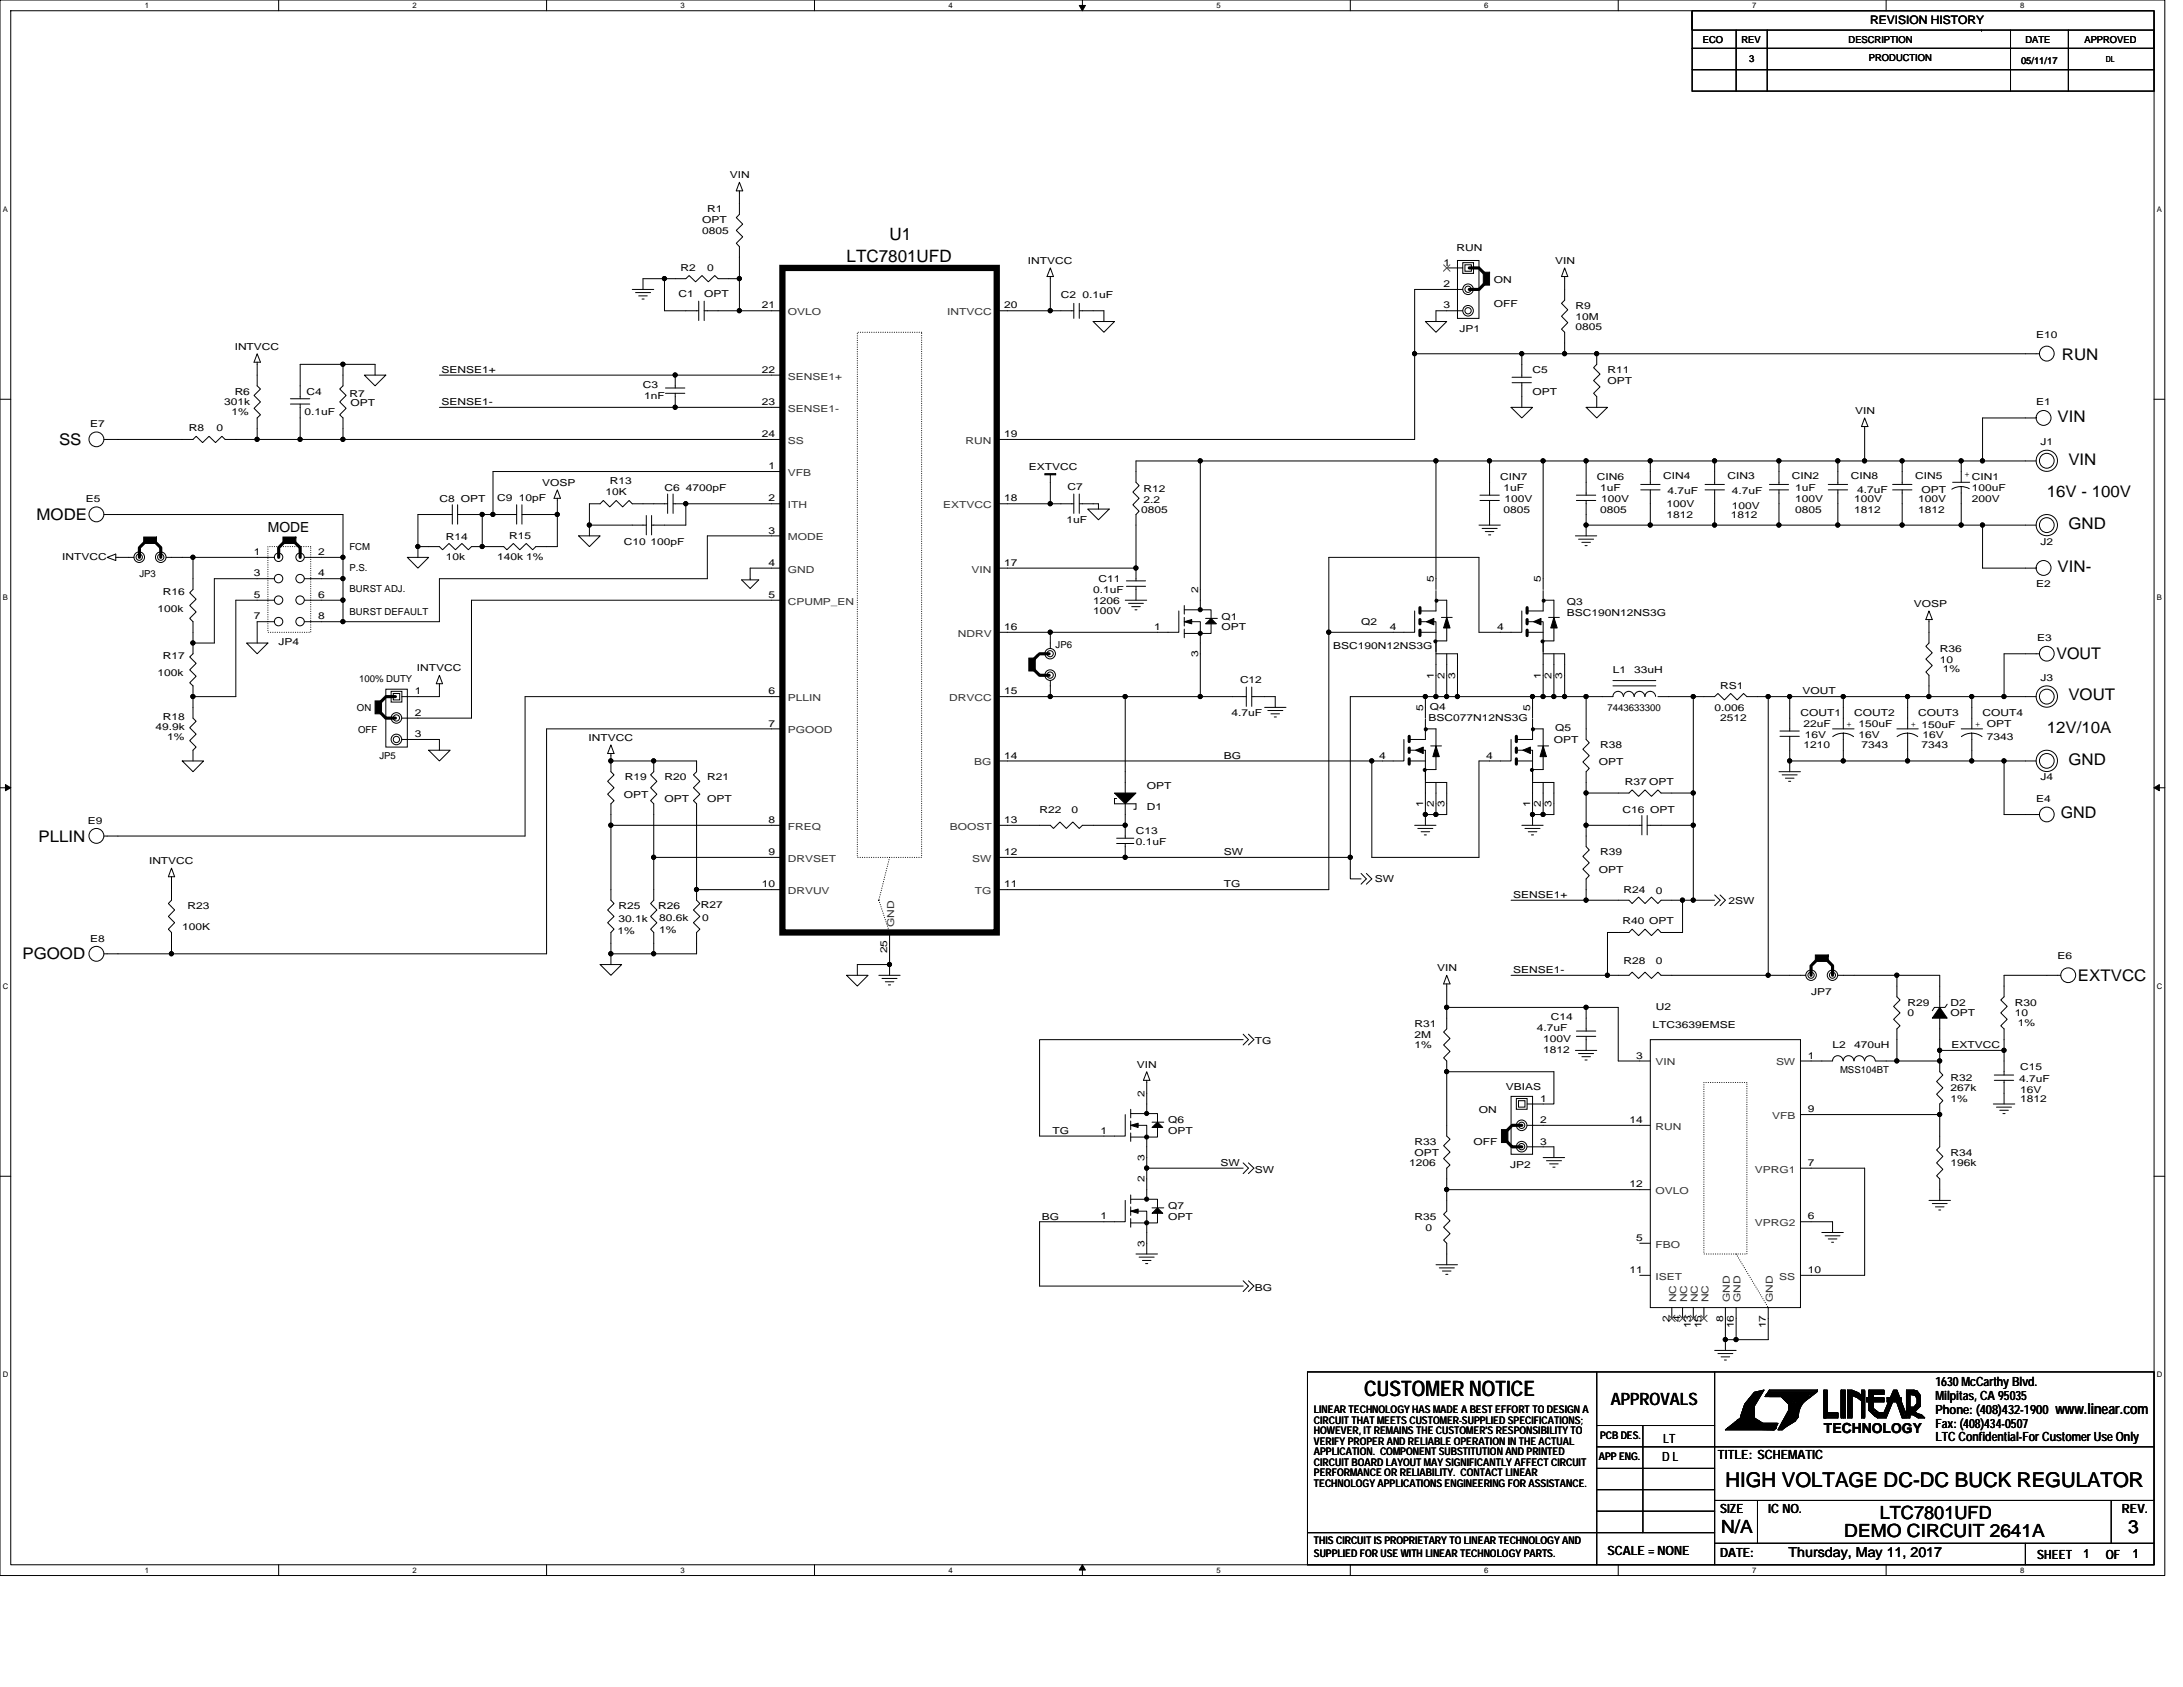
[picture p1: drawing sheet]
<svg xmlns="http://www.w3.org/2000/svg" width="279mm" height="216mm" viewBox="0 0 279 216" stroke-linecap="round" stroke-linejoin="round" font-family="sans-serif">
<defs><g id="words">
<text font-size="2.7" x="174.6" y="178.7">CUSTOMER NOTICE</text>
<text font-size="2.6" x="220.8" y="190.2">HIGH VOLTAGE DC-DC BUCK REGULATOR</text>
<g font-size="2.3">
<text x="220.3" y="196.2">N/A</text>
<text x="236.1" y="196.7">DEMO CIRCUIT 2641A</text>
<text x="240.6" y="194.4">LTC7801UFD</text>
<text x="272.4" y="196.2">3</text>
</g>
<g font-size="2.2">
<text x="108.4" y="33.5">LTC7801UFD</text>
<text x="113.9" y="30.8">U1</text>
<text x="206.2" y="179.8">APPROVALS</text>
</g>
<g font-size="2.1">
<text x="263.9" y="46">RUN</text>
<text x="263.4" y="54">VIN</text>
<text x="7.6" y="57">SS</text>
<text x="264.7" y="59.5">VIN</text>
<text x="262" y="63.6">16V - 100V</text>
<text x="4.7" y="66.6">MODE</text>
<text x="264.7" y="67.7">GND</text>
<text x="263.4" y="73.2">VIN-</text>
<text x="263.2" y="84.3">VOUT</text>
<text x="264.7" y="89.6">VOUT</text>
<text x="262" y="93.7">12V/10A</text>
<text x="264.7" y="97.9">GND</text>
<text x="4.9" y="107.7">PLLIN</text>
<text x="263.8" y="104.7">GND</text>
<text x="2.9" y="122.7">PGOOD</text>
<text x="266" y="125.6">EXTVCC</text>
</g>
<text font-size="1.9" x="263.1" y="180.9">www.linear.com</text>
<g font-size="1.8">
<text x="34.3" y="68.1">MODE</text>
<text x="233.4" y="183.4">TECHNOLOGY</text>
<text x="228.9" y="199.2">Thursday, May 11, 2017</text>
</g>
<g font-size="1.6">
<text x="247.7" y="179.2">Milpitas, CA 95035</text>
<text x="247.7" y="177.4">1630 McCarthy Blvd.</text>
<text x="212.9" y="184.7">LT</text>
<text x="247.7" y="182.7">Fax: (408)434-0507</text>
<text x="247.7" y="181">Phone: (408)432-1900</text>
<text x="247.7" y="184.4">LTC Confidential-For Customer Use Only</text>
<text x="212.7" y="187">D L</text>
<text x="219.9" y="186.7">TITLE: SCHEMATIC</text>
<text x="220.2" y="193.6">SIZE</text>
<text x="226.3" y="193.6">IC NO.</text>
<text x="271.6" y="193.6">REV.</text>
<text x="205.7" y="199.1">SCALE = NONE</text>
<text x="220.2" y="199.3">DATE:</text>
<text x="260.8" y="199.5">SHEET</text>
<text x="266.6" y="199.4">1</text>
<text x="269.5" y="199.5">OF</text>
<text x="272.9" y="199.4">1</text>
</g>
<text font-size="1.5" x="239.4" y="3.1">REVISION HISTORY</text>
<g font-size="1.4">
<text x="168.2" y="180.8">LINEAR TECHNOLOGY HAS MADE A BEST EFFORT TO DESIGN A</text>
<text x="168.2" y="182.2">CIRCUIT THAT MEETS CUSTOMER-SUPPLIED SPECIFICATIONS;</text>
<text x="168.2" y="183.5">HOWEVER, IT REMAINS THE CUSTOMER'S RESPONSIBILITY TO</text>
<text x="168.2" y="184.9">VERIFY PROPER AND RELIABLE OPERATION IN THE ACTUAL</text>
<text x="204.8" y="184.1">PCB DES.</text>
<text x="168.2" y="186.2">APPLICATION. COMPONENT SUBSTITUTION AND PRINTED</text>
<text x="168.2" y="187.6">CIRCUIT BOARD LAYOUT MAY SIGNIFICANTLY AFFECT CIRCUIT</text>
<text x="168.2" y="189">PERFORMANCE OR RELIABILITY. CONTACT LINEAR</text>
<text x="168.2" y="190.3">TECHNOLOGY APPLICATIONS ENGINEERING FOR ASSISTANCE.</text>
<text x="204.6" y="186.9">APP ENG.</text>
<text x="168.2" y="197.5">THIS CIRCUIT IS PROPRIETARY TO LINEAR TECHNOLOGY AND</text>
<text x="168.2" y="199.2">SUPPLIED FOR USE WITH LINEAR TECHNOLOGY PARTS.</text>
</g>
<g font-size="1.2">
<text x="218" y="5.5">ECO</text>
<text x="222.9" y="5.5">REV</text>
<text x="236.6" y="5.5">DESCRIPTION</text>
<text x="259.2" y="5.5">DATE</text>
<text x="266.8" y="5.5">APPROVED</text>
<text x="223.9" y="8">3</text>
<text x="239.2" y="7.9">PRODUCTION</text>
<text x="258.7" y="8.1">05/11/17</text>
<text x="93.4" y="22.8">VIN</text>
<text x="89.9" y="28.6">OPT</text>
<text x="89.9" y="29.9">0805</text>
<text x="90.5" y="27.2">R1</text>
<text x="87.1" y="34.7">R2</text>
<text x="90.5" y="34.7">0</text>
<text x="131.6" y="33.8">INTVCC</text>
<text x="184.7" y="34">1</text>
<text x="186.4" y="32.1">RUN</text>
<text x="199" y="33.8">VIN</text>
<text x="86.8" y="38">C1</text>
<text x="90.1" y="38">OPT</text>
<text x="97.5" y="39.5">21</text>
<text x="128.5" y="39.5">20</text>
<text x="135.8" y="38.2">C2 0.1uF</text>
<text x="184.7" y="39.5">3</text>
<text x="184.7" y="36.7">2</text>
<text x="191.2" y="36.2">ON</text>
<text x="191.2" y="39.3">OFF</text>
<text x="201.6" y="39.5">R9</text>
<text x="201.6" y="40.9">10M</text>
<text x="30" y="44.7">INTVCC</text>
<text x="56.5" y="47.7">SENSE1+</text>
<text x="97.5" y="47.7">22</text>
<text x="186.8" y="42.5">JP1</text>
<text x="196.2" y="47.8">C5</text>
<text x="201.6" y="42.3">0805</text>
<text x="205.7" y="47.8">R11</text>
<text x="260.6" y="43.2">E10</text>
<text x="28.7" y="51.9">301k</text>
<text x="29.6" y="53.1">1%</text>
<text x="30" y="50.5">R6</text>
<text x="39" y="53.1">0.1uF</text>
<text x="39.2" y="50.5">C4</text>
<text x="44.7" y="50.8">R7</text>
<text x="44.9" y="52">OPT</text>
<text x="56.5" y="51.9">SENSE1-</text>
<text x="82.3" y="49.7">C3</text>
<text x="82.4" y="51.1">1nF</text>
<text x="97.5" y="51.8">23</text>
<text x="196.2" y="50.5">OPT</text>
<text x="205.7" y="49.1">OPT</text>
<text x="237.4" y="53">VIN</text>
<text x="260.6" y="51.9">E1</text>
<text x="11.5" y="54.6">E7</text>
<text x="24.2" y="55.2">R8</text>
<text x="27.7" y="55.2">0</text>
<text x="97.5" y="55.9">24</text>
<text x="128.5" y="55.9">19</text>
<text x="261.2" y="57">J1</text>
<text x="11" y="64.2">E5</text>
<text x="56.2" y="64.2">C8 OPT</text>
<text x="63.6" y="64.1">C9 10pF</text>
<text x="69.4" y="62.2">VOSP</text>
<text x="77.5" y="63.4">10K</text>
<text x="78" y="61.9">R13</text>
<text x="85" y="62.8">C6 4700pF</text>
<text x="98.3" y="60">1</text>
<text x="98.3" y="64.2">2</text>
<text x="128.5" y="64.2">18</text>
<text x="131.7" y="60.1">EXTVCC</text>
<text x="136.6" y="62.7">C7</text>
<text x="146.1" y="65.6">0805</text>
<text x="146.3" y="63">R12</text>
<text x="146.3" y="64.3">2.2</text>
<text x="192" y="61.5">CIN7</text>
<text x="192.4" y="62.8">1uF</text>
<text x="192.4" y="65.6">0805</text>
<text x="192.6" y="64.2">100V</text>
<text x="204.4" y="61.5">CIN6</text>
<text x="204.8" y="62.8">1uF</text>
<text x="204.8" y="65.6">0805</text>
<text x="204.9" y="64.2">100V</text>
<text x="212.9" y="61.3">CIN4</text>
<text x="213.3" y="64.9">100V</text>
<text x="213.4" y="63.3">4.7uF</text>
<text x="221.1" y="61.3">CIN3</text>
<text x="221.7" y="63.3">4.7uF</text>
<text x="221.7" y="65.2">100V</text>
<text x="229.3" y="61.3">CIN2</text>
<text x="229.7" y="62.8">1uF</text>
<text x="229.7" y="64.2">100V</text>
<text x="229.7" y="65.6">0805</text>
<text x="236.9" y="61.3">CIN8</text>
<text x="237.3" y="64.2">100V</text>
<text x="237.3" y="65.6">1812</text>
<text x="237.7" y="63.1">4.7uF</text>
<text x="245.1" y="61.3">CIN5</text>
<text x="245.5" y="64.2">100V</text>
<text x="245.5" y="65.6">1812</text>
<text x="245.9" y="63.1">OPT</text>
<text x="251.4" y="61">+</text>
<text x="252.4" y="61.5">CIN1</text>
<text x="252.4" y="62.8">100uF</text>
<text x="252.4" y="64.2">200V</text>
<text x="8" y="71.6">INTVCC</text>
<text x="32.5" y="71">1</text>
<text x="40.7" y="71">2</text>
<text x="44.7" y="70.4">FCM</text>
<text x="57.1" y="69.2">R14</text>
<text x="57.1" y="71.6">10k</text>
<text x="63.6" y="71.6">140k 1%</text>
<text x="65.2" y="69">R15</text>
<text x="79.8" y="69.7">C10 100pF</text>
<text x="98.3" y="68.3">3</text>
<text x="136.5" y="67">1uF</text>
<text x="213.3" y="66.3">1812</text>
<text x="221.5" y="66.3">1812</text>
<text x="261.2" y="69.7">J2</text>
<text x="17.8" y="73.8">JP3</text>
<text x="20.8" y="76.2">R16</text>
<text x="32.5" y="73.8">3</text>
<text x="32.5" y="76.5">5</text>
<text x="40.7" y="73.8">4</text>
<text x="40.7" y="76.5">6</text>
<text x="44.7" y="73.1">P.S.</text>
<text x="44.7" y="75.7">BURST ADJ.</text>
<text x="98.3" y="72.4">4</text>
<text x="98.3" y="76.5">5</text>
<text x="128.5" y="72.4">17</text>
<text x="139.9" y="75.9">0.1uF</text>
<text x="139.9" y="77.3">1206</text>
<text x="140.6" y="74.5">C11</text>
<text x="153.3" y="75.9" transform="rotate(-90 153.3 75.9)">2</text>
<text x="183.5" y="74.5" transform="rotate(-90 183.5 74.5)">5</text>
<text x="197.2" y="74.5" transform="rotate(-90 197.2 74.5)">5</text>
<text x="200.5" y="77.4">Q3</text>
<text x="245" y="77.7">VOSP</text>
<text x="260.6" y="75.2">E2</text>
<text x="20.2" y="78.3">100k</text>
<text x="32.5" y="79.3">7</text>
<text x="35.7" y="82.6">JP4</text>
<text x="40.7" y="79.3">8</text>
<text x="44.7" y="78.8">BURST DEFAULT</text>
<text x="128.5" y="80.6">16</text>
<text x="135.1" y="82.9">JP6</text>
<text x="139.9" y="78.6">100V</text>
<text x="147.7" y="80.6">1</text>
<text x="156.4" y="79.3">Q1</text>
<text x="156.4" y="80.7">OPT</text>
<text x="170.6" y="83">BSC190N12NS3G</text>
<text x="174.2" y="80">Q2</text>
<text x="177.9" y="80.6">4</text>
<text x="191.6" y="80.6">4</text>
<text x="200.5" y="78.9">BSC190N12NS3G</text>
<text x="248.3" y="83.4">R36</text>
<text x="260.8" y="82">E3</text>
<text x="20.2" y="86.6">100k</text>
<text x="20.8" y="84.4">R17</text>
<text x="46" y="87.3">100% DUTY</text>
<text x="53.1" y="88.9">1</text>
<text x="53.4" y="85.9">INTVCC</text>
<text x="98.3" y="88.9">6</text>
<text x="128.5" y="88.9">15</text>
<text x="153.3" y="84.1" transform="rotate(-90 153.3 84.1)">3</text>
<text x="158.7" y="87.4">C12</text>
<text x="183.5" y="86.8" transform="rotate(-90 183.5 86.8)">1</text>
<text x="184.9" y="86.8" transform="rotate(-90 184.9 86.8)">2</text>
<text x="186.2" y="86.8" transform="rotate(-90 186.2 86.8)">3</text>
<text x="197.2" y="86.8" transform="rotate(-90 197.2 86.8)">1</text>
<text x="198.6" y="86.8" transform="rotate(-90 198.6 86.8)">2</text>
<text x="200" y="86.8" transform="rotate(-90 200 86.8)">3</text>
<text x="206.4" y="86.2">L1</text>
<text x="209.2" y="86.2">33uH</text>
<text x="220.2" y="88.2">RS1</text>
<text x="230.7" y="88.9">VOUT</text>
<text x="248.3" y="84.8">10</text>
<text x="248.7" y="86">1%</text>
<text x="261.2" y="87.1">J3</text>
<text x="19.9" y="93.4">49.9k</text>
<text x="20.8" y="92.2">R18</text>
<text x="21.4" y="94.7">1%</text>
<text x="45.7" y="91">ON</text>
<text x="45.8" y="93.9">OFF</text>
<text x="53.1" y="94.3">3</text>
<text x="53.1" y="91.6">2</text>
<text x="75.3" y="94.8">INTVCC</text>
<text x="98.3" y="93">7</text>
<text x="157.6" y="91.7">4.7uF</text>
<text x="182.1" y="91" transform="rotate(-90 182.1 91)">5</text>
<text x="182.8" y="92.3">BSC077N12NS3G</text>
<text x="183" y="90.8">Q4</text>
<text x="195.9" y="91" transform="rotate(-90 195.9 91)">5</text>
<text x="198.9" y="95.1">OPT</text>
<text x="199" y="93.6">Q5</text>
<text x="204.8" y="95.8">R38</text>
<text x="205.7" y="91">7443633300</text>
<text x="219.5" y="91">0.006</text>
<text x="220.2" y="92.3">2512</text>
<text x="230.4" y="91.7">COUT1</text>
<text x="230.8" y="93">22uF</text>
<text x="230.8" y="95.8">1210</text>
<text x="231" y="94.4">16V</text>
<text x="236.3" y="93">+ 150uF</text>
<text x="237.3" y="91.7">COUT2</text>
<text x="237.8" y="94.4">16V</text>
<text x="238.3" y="95.8">7343</text>
<text x="244.6" y="93">+ 150uF</text>
<text x="245.5" y="91.7">COUT3</text>
<text x="245.9" y="95.8">7343</text>
<text x="246.1" y="94.4">16V</text>
<text x="252.8" y="93">+ OPT</text>
<text x="253.7" y="91.7">COUT4</text>
<text x="254.3" y="94.7">7343</text>
<text x="48.6" y="97.1">JP5</text>
<text x="80" y="99.9">R19</text>
<text x="85" y="99.9">R20</text>
<text x="90.5" y="99.9">R21</text>
<text x="128.5" y="97.1">14</text>
<text x="146.8" y="101">OPT</text>
<text x="156.6" y="97.1">BG</text>
<text x="176.5" y="97.1">4</text>
<text x="190.2" y="97.1">4</text>
<text x="204.6" y="98">OPT</text>
<text x="207.9" y="100.4">R37 OPT</text>
<text x="261.2" y="99.9">J4</text>
<text x="11.3" y="105.5">E9</text>
<text x="79.8" y="102.1">OPT</text>
<text x="85" y="102.6">OPT</text>
<text x="90.5" y="102.6">OPT</text>
<text x="98.3" y="105.3">8</text>
<text x="128.5" y="105.3">13</text>
<text x="133.1" y="104">R22</text>
<text x="137.2" y="104">0</text>
<text x="145.4" y="106.7">C13</text>
<text x="146.8" y="103.7">D1</text>
<text x="182.1" y="103.3" transform="rotate(-90 182.1 103.3)">1</text>
<text x="183.5" y="103.3" transform="rotate(-90 183.5 103.3)">2</text>
<text x="184.9" y="103.3" transform="rotate(-90 184.9 103.3)">3</text>
<text x="195.9" y="103.3" transform="rotate(-90 195.9 103.3)">1</text>
<text x="197.2" y="103.3" transform="rotate(-90 197.2 103.3)">2</text>
<text x="198.6" y="103.3" transform="rotate(-90 198.6 103.3)">3</text>
<text x="207.7" y="104">C16 OPT</text>
<text x="260.6" y="102.6">E4</text>
<text x="19.1" y="110.6">INTVCC</text>
<text x="97.5" y="113.6">10</text>
<text x="98.3" y="109.4">9</text>
<text x="128.5" y="109.4">12</text>
<text x="128.5" y="113.6">11</text>
<text x="145.4" y="108.1">0.1uF</text>
<text x="156.6" y="109.5">SW</text>
<text x="156.6" y="113.6">TG</text>
<text x="176" y="112.9">SW</text>
<text x="204.6" y="111.7">OPT</text>
<text x="204.8" y="109.5">R39</text>
<text x="23.3" y="119.1">100K</text>
<text x="24" y="116.3">R23</text>
<text x="79" y="119.5">1%</text>
<text x="79.1" y="116.3">R25</text>
<text x="79.1" y="118">30.1k</text>
<text x="84.2" y="116.3">R26</text>
<text x="84.3" y="117.9">80.6k</text>
<text x="84.3" y="119.4">1%</text>
<text x="89.7" y="116.2">R27</text>
<text x="89.9" y="117.9">0</text>
<text x="193.7" y="114.9">SENSE1+</text>
<text x="207.7" y="118.3">R40 OPT</text>
<text x="207.8" y="114.3">R24</text>
<text x="211.9" y="114.4">0</text>
<text x="221.2" y="115.7">2SW</text>
<text x="11.5" y="120.6">E8</text>
<text x="113.6" y="122" transform="rotate(-90 113.6 122)">25</text>
<text x="183.9" y="124.3">VIN</text>
<text x="193.7" y="124.5">SENSE1-</text>
<text x="207.8" y="123.3">R28</text>
<text x="211.9" y="123.3">0</text>
<text x="263.4" y="122.8">E6</text>
<text x="181.1" y="131.4">R31</text>
<text x="196.7" y="132">4.7uF</text>
<text x="198.5" y="130.6">C14</text>
<text x="211.5" y="131.6">LTC3639EMSE</text>
<text x="211.9" y="129.2">U2</text>
<text x="231.8" y="127.3">JP7</text>
<text x="244.2" y="128.7">R29</text>
<text x="244.2" y="130">0</text>
<text x="249.6" y="128.7">D2</text>
<text x="249.6" y="130">OPT</text>
<text x="257.9" y="128.7">R30</text>
<text x="257.9" y="130">10</text>
<text x="258.3" y="131.3">1%</text>
<text x="145.5" y="136.6">VIN</text>
<text x="160.6" y="133.6">TG</text>
<text x="181.1" y="132.8">2M</text>
<text x="181.1" y="134.2">1%</text>
<text x="197.5" y="133.4">100V</text>
<text x="197.5" y="134.7">1812</text>
<text x="209.4" y="135.5">3</text>
<text x="231.4" y="135.5">1</text>
<text x="234.5" y="134.2">L2</text>
<text x="235.5" y="137.3">MSS104BT</text>
<text x="237.3" y="134.2">470uH</text>
<text x="249.8" y="134.2">EXTVCC</text>
<text x="258.6" y="136.9">C15</text>
<text x="146.5" y="140.3" transform="rotate(-90 146.5 140.3)">2</text>
<text x="149.5" y="143.8">Q6</text>
<text x="189.3" y="142.4">ON</text>
<text x="192.7" y="139.5">VBIAS</text>
<text x="197.1" y="141">1</text>
<text x="197.1" y="143.7">2</text>
<text x="208.6" y="143.7">14</text>
<text x="231.4" y="142.3">9</text>
<text x="249.6" y="138.3">R32</text>
<text x="249.6" y="139.7">267k</text>
<text x="249.6" y="141">1%</text>
<text x="258.4" y="138.4">4.7uF</text>
<text x="258.6" y="139.9">16V</text>
<text x="258.6" y="141">1812</text>
<text x="134.7" y="145.1">TG</text>
<text x="140.8" y="145.1">1</text>
<text x="146.5" y="148.6" transform="rotate(-90 146.5 148.6)">3</text>
<text x="149.5" y="145.1">OPT</text>
<text x="156.2" y="149.2">SW</text>
<text x="180.4" y="149.3">1206</text>
<text x="181.1" y="146.5">R33</text>
<text x="181.1" y="147.9">OPT</text>
<text x="188.6" y="146.5">OFF</text>
<text x="193.3" y="149.5">JP2</text>
<text x="197.1" y="146.5">3</text>
<text x="231.4" y="149.2">7</text>
<text x="249.6" y="147.9">R34</text>
<text x="249.6" y="149.3">196k</text>
<text x="146.5" y="151.3" transform="rotate(-90 146.5 151.3)">2</text>
<text x="149.5" y="154.7">Q7</text>
<text x="160.6" y="150.1">SW</text>
<text x="208.6" y="152">12</text>
<text x="133.3" y="156.1">BG</text>
<text x="140.8" y="156.1">1</text>
<text x="146.5" y="159.5" transform="rotate(-90 146.5 159.5)">3</text>
<text x="149.5" y="156.1">OPT</text>
<text x="181.1" y="156.1">R35</text>
<text x="182.4" y="157.5">0</text>
<text x="209.4" y="158.8">5</text>
<text x="231.4" y="156.1">6</text>
<text x="160.6" y="165.2">BG</text>
<text x="208.6" y="162.9">11</text>
<text x="231.4" y="162.9">10</text>
<text x="213.7" y="169.1" transform="rotate(-90 213.7 169.1)">2</text>
<text x="215.1" y="169.1" transform="rotate(-90 215.1 169.1)">4</text>
<text x="216.4" y="170" transform="rotate(-90 216.4 170)">13</text>
<text x="217.8" y="170" transform="rotate(-90 217.8 170)">15</text>
<text x="220.5" y="169.1" transform="rotate(-90 220.5 169.1)">8</text>
<text x="221.9" y="170" transform="rotate(-90 221.9 170)">16</text>
<text x="226" y="170" transform="rotate(-90 226 170)">17</text>
</g>
<g font-size="1.2" fill="#333">
<text x="100.8" y="40.3">OVLO</text>
<text x="121.2" y="40.3">INTVCC</text>
<text x="100.8" y="52.7">SENSE1-</text>
<text x="100.8" y="48.6">SENSE1+</text>
<text x="100.8" y="56.8">SS</text>
<text x="123.6" y="56.8">RUN</text>
<text x="100.8" y="60.9">VFB</text>
<text x="100.8" y="65">ITH</text>
<text x="120.7" y="65">EXTVCC</text>
<text x="100.8" y="69.2">MODE</text>
<text x="100.8" y="73.3">GND</text>
<text x="100.8" y="77.4">CPUMP_EN</text>
<text x="124.4" y="73.3">VIN</text>
<text x="122.6" y="81.5">NDRV</text>
<text x="100.8" y="89.7">PLLIN</text>
<text x="121.5" y="89.7">DRVCC</text>
<text x="100.8" y="93.9">PGOOD</text>
<text x="124.7" y="98">BG</text>
<text x="100.8" y="106.2">FREQ</text>
<text x="121.6" y="106.2">BOOST</text>
<text x="100.8" y="110.3">DRVSET</text>
<text x="124.4" y="110.3">SW</text>
<text x="100.8" y="114.4">DRVUV</text>
<text x="114.4" y="118.7" transform="rotate(-90 114.4 118.7)">GND</text>
<text x="124.8" y="114.4">TG</text>
<text x="211.9" y="136.4">VIN</text>
<text x="227.3" y="136.4">SW</text>
<text x="226.8" y="143.2">VFB</text>
<text x="211.9" y="144.6">RUN</text>
<text x="211.9" y="152.8">OVLO</text>
<text x="224.6" y="150.1">VPRG1</text>
<text x="211.9" y="159.7">FBO</text>
<text x="224.6" y="156.9">VPRG2</text>
<text x="211.9" y="163.8">ISET</text>
<text x="214.5" y="166.7" transform="rotate(-90 214.5 166.7)">NC</text>
<text x="215.9" y="166.7" transform="rotate(-90 215.9 166.7)">NC</text>
<text x="217.3" y="166.7" transform="rotate(-90 217.3 166.7)">NC</text>
<text x="218.7" y="166.7" transform="rotate(-90 218.7 166.7)">NC</text>
<text x="221.4" y="166.7" transform="rotate(-90 221.4 166.7)">GND</text>
<text x="222.8" y="166.7" transform="rotate(-90 222.8 166.7)">GND</text>
<text x="226.9" y="166.7" transform="rotate(-90 226.9 166.7)">GND</text>
<text x="227.7" y="163.8">SS</text>
</g>
<text font-size="1.1" x="269.5" y="7.9">DL</text>
<g font-size="1">
<text x="18.5" y="1">1</text>
<text x="52.8" y="1">2</text>
<text x="87.1" y="1">3</text>
<text x="121.4" y="1">4</text>
<text x="155.7" y="1">5</text>
<text x="190" y="1">6</text>
<text x="224.3" y="1">7</text>
<text x="258.6" y="1">8</text>
<text x=".4" y="27.1">A</text>
<text x="276.1" y="27.1">A</text>
<text x=".4" y="76.8">B</text>
<text x="276.1" y="76.8">B</text>
<text x=".4" y="126.6">C</text>
<text x="276.1" y="126.6">C</text>
<text x=".4" y="176.3">D</text>
<text x="276.1" y="176.3">D</text>
<text x="18.5" y="201.3">1</text>
<text x="52.8" y="201.3">2</text>
<text x="87.1" y="201.3">3</text>
<text x="121.4" y="201.3">4</text>
<text x="155.7" y="201.3">5</text>
<text x="190" y="201.3">6</text>
<text x="224.3" y="201.3">7</text>
<text x="258.6" y="201.3">8</text>
</g>
</g></defs>
<path d="M0 0h277.1v201.6h-277.1zM1.4 1.4h274.3v198.9h-274.3z" fill="none" stroke="#000" stroke-width=".13"/>
<g fill="#fff">
<path d="M18.5 .1h.6v1.1h-.6z"/>
<path d="M18.5 200.4h.6v1.1h-.6z"/>
</g>
<path d="M35.7 0v1.4M35.7 200.3v1.3" fill="none" stroke="#000" stroke-width=".13"/>
<g fill="#fff">
<path d="M52.8 .1h.6v1.1h-.6z"/>
<path d="M52.8 200.4h.6v1.1h-.6z"/>
</g>
<path d="M70 0v1.4M70 200.3v1.3" fill="none" stroke="#000" stroke-width=".13"/>
<g fill="#fff">
<path d="M87.1 .1h.6v1.1h-.6z"/>
<path d="M87.1 200.4h.6v1.1h-.6z"/>
</g>
<path d="M104.2 0v1.4M104.2 200.3v1.3" fill="none" stroke="#000" stroke-width=".13"/>
<g fill="#fff">
<path d="M121.4 .1h.5v1.1h-.5z"/>
<path d="M121.4 200.4h.5v1.1h-.5z"/>
</g>
<path d="M138.5 0v1.4M138.5 200.3v1.3" fill="none" stroke="#000" stroke-width=".13"/>
<path d="M138.1 .7h.8l-.4 .7zM138.5 200.3l.4 .6h-.8z" fill="#000" stroke="#000" stroke-width=".13"/>
<g fill="#fff">
<path d="M155.7 .1h.5v1.1h-.5z"/>
<path d="M155.7 200.4h.5v1.1h-.5z"/>
</g>
<path d="M172.8 0v1.4M172.8 200.3v1.3" fill="none" stroke="#000" stroke-width=".13"/>
<g fill="#fff">
<path d="M190 .1h.5v1.1h-.5z"/>
<path d="M190 200.4h.5v1.1h-.5z"/>
</g>
<path d="M207.1 0v1.4M207.1 200.3v1.3" fill="none" stroke="#000" stroke-width=".13"/>
<g fill="#fff">
<path d="M224.3 .1h.5v1.1h-.5z"/>
<path d="M224.3 200.4h.5v1.1h-.5z"/>
</g>
<path d="M241.4 0v1.4M241.4 200.3v1.3" fill="none" stroke="#000" stroke-width=".13"/>
<g fill="#fff">
<path d="M258.6 .1h.5v1.1h-.5z"/>
<path d="M258.6 200.4h.5v1.1h-.5z"/>
<path d="M.4 26.2h.6v1.1h-.6z"/>
<path d="M276.1 26.2h.6v1.1h-.6z"/>
<path d="M.4 75.9h.6v1.1h-.6z"/>
<path d="M276.1 75.9h.6v1.1h-.6z"/>
</g>
<path d="M0 51.1h1.4M275.7 51.1h1.4" fill="none" stroke="#000" stroke-width=".13"/>
<g fill="#fff">
<path d="M.4 125.7h.7v1.1h-.7z"/>
<path d="M276.1 125.7h.7v1.1h-.7z"/>
</g>
<path d="M0 100.8h1.4M275.7 100.8h1.4" fill="none" stroke="#000" stroke-width=".13"/>
<path d="M.7 100.4l.7 .4-.7 .4zM275.7 100.8l.7-.4v.8z" fill="#000" stroke="#000" stroke-width=".13"/>
<g fill="#fff">
<path d="M.4 175.4h.7v1.1h-.7z"/>
<path d="M276.1 175.4h.7v1.1h-.7z"/>
</g>
<g fill="none" stroke="#000" stroke-width=".13">
<path d="M216.6 8.9h59.1v2.8h-59.1zM216.6 1.5v7.4h59.1v-7.5h-59.1v2.5h59.1v2.3h-59.1M222.2 3.9v7.8M226.2 3.9v7.8M253.6 3.9v.1M257.3 3.9v7.8M264.7 3.9v7.8M80.9 37h2.8M81.3 37.4h2M81.7 37.9h1.1M82.2 38.3h.2M85 35.7h2.8l.4-.4 .8 .8 .9-.8 .8 .8 .8-.8 .4 .4h2.7"/>
<path d="M85 35.7v4.1h4.4M85 35.7h-2.7v1.3M89.4 38.5v2.5M90.1 38.5v2.5M94.6 23.3l.5 1.1h-.9zM94.6 24.4v3l-.4 .5 .9 .8-.9 .8 .9 .8-.9 .8 .4 .5v4.1M94.6 39.8h-4.5M94.6 35.7v4.1M94.6 39.8h5.5M127.6 39.8h6.8M134.4 35.4v4.4h3M134.4 34.3l.4 1.1h-.8z"/>
<path d="M137.4 38.8v1.9M138.1 39.8h3.2v1.3M138.1 38.8v1.9M185.2 34.3h2M186.5 33.3h2.8v7.4h-2.8zM187.2 33.6h1.4v1.4h-1.4zM187.2 37h-6.1v8.3M187.2 39.8h-3.4v1.3M187.5 33.9h.8v.8h-.8zM200.3 34.3l.4 1.1h-.8zM200.3 35.4v3l-.4 .4 .8 .8-.8 .9 .8 .8-.8 .8 .4 .4v2.8M13.3 56.2h11.4l.4-.4 .8 .8 .9-.8 .8 .8 .8-.8 .4 .4h4.1"/>
<path d="M32.9 56.2h5.5M32.9 46.4v3l.4 .4-.8 .8 .8 .8-.8 .9 .8 .8-.4 .4v2.7M32.9 45.3l.4 1.1h-.8zM37.2 51.7h2.4M37.2 51h2.4M38.4 51.7v4.5h5.5M43.9 56.2h56.2M43.9 46.6h4.1v1.4M43.9 46.6h-5.5v4.4M43.9 46.6v2.8l-.4 .4 .8 .8-.8 .8 .8 .9-.8 .8 .4 .4v2.7M46.6 48h2.8l-1.4 1.4zM56.2 48h30.2"/>
<path d="M56.2 52.1h43.9M85.2 50.3h2.5M85.2 49.7h2.5M86.4 50.3v1.8M86.4 48v1.7M86.4 48h13.7M139.9 41.1h2.7l-1.3 1.4zM153.6 59h30.2v16.4M153.6 59v19M153.6 59h-8.2v2.7l.4 .4-.8 .9 .8 .8-.8 .8 .8 .8-.4 .4v6.9M181.1 45.3v10.9h-53.5M181.1 45.3h13.7"/>
<path d="M182.4 41.1h2.8l-1.4 1.4zM183.8 59h6.8M193.4 52.1h2.8l-1.4 1.4zM193.5 49h2.5M193.5 48.3h2.5M194.8 45.3h5.5M194.8 45.3v3M194.8 49v3.1M197.5 59v16.4M197.5 59h5.5v4.4M197.5 59h-6.9v4.4M200.3 45.3h4.1"/>
<path d="M203 59h8.2M203 52.1h2.7l-1.3 1.4zM204.4 45.3v1.3l-.4 .5 .8 .8-.8 .8 .8 .8-.8 .8 .4 .5v1.3M204.4 45.3h56.6M211.2 59h8.3M211.2 59v3M219.5 59h8.2M219.5 59v3M227.7 59v3M227.7 59h7.5M238.7 53.5l.4 1.1h-.8zM238.7 54.6v4.4"/>
<path d="M238.7 59h4.8M238.7 59h-3.5v3M243.5 59v3M243.5 59h7.5M251 59h2.7M251 59v2.7M253.7 59h6.9M260.6 53.5h-6.9v5.5M13.3 65.8h30.6v5.5M13.7 71.3l1.1-.4v.8zM14.8 71.3h2.3M21.3 71.3h3.4"/>
<path d="M24.7 71.3h10.4M24.7 71.3v4.1l-.4 .5 .8 .8-.8 .8 .8 .8-.8 .8 .4 .5v2.7M35.1 74.1h-7.7v8.2h-2.7M35.1 76.8h-4.9v12.4h-5.5M35.1 79.6h-2.2v2.7M39 79.6h4.9M43.9 71.3v5.5M43.9 71.3h-4.9M43.9 74.1h-4.9M43.9 76.8h-4.9M43.9 76.8v2.8M52.1 71.3h2.8l-1.4 1.4z"/>
<path d="M53.5 70h2.7l.4 .4 .9-.8 .8 .8 .8-.8 .8 .8 .4-.4h1.4M53.5 70v1.3M57.9 64.6v2.5M57.9 65.8h-4.4v4.2M58.6 65.8h3.1M58.6 64.6v2.5M61.7 65.8v4.2M61.7 65.8h1.4M63.1 65.8h3M66.1 64.6v2.5M66.8 65.8h4.5M66.8 64.6v2.5"/>
<path d="M71.3 63.8v2M71.3 65.8v4.2h-2.7l-.4 .4-.8-.8-.9 .8-.8-.8-.8 .8-.4-.4h-2.8M71.3 62.7l.4 1.1h-.8zM74.1 68.6h2.7l-1.4 1.4zM75.4 67.2v1.4M75.4 67.2h7.3M82.7 66v2.5M83.4 66v2.5M85.4 63.2v2.5M85.4 64.5h-4.5l-.4-.4-.8 .8-.8-.8-.9 .8-.8-.8-.4 .4h-1.4v2.7M86.1 64.5h1.7M86.1 63.2v2.5"/>
<path d="M87.8 64.5v2.7h-4.4M94.9 74.2h2.2l-1.1 1.1zM100.1 72.7h-4.1v1.5M100.1 68.6h-9.6v5.5h-34.3v5.5h-12.3M100.1 60.3h-37v5.5M100.1 64.5h-12.3M100.1 76.8h-39.8v15.1h-8.9M127.6 64.5h6.8M134.4 60.8v3.7h3M137.4 63.2v2.5M138.1 64.5h2.5v.7M138.1 63.2v2.5"/>
<path d="M139.2 65.2h2.8l-1.4 1.3zM144 76.8h2.8M144.2 75h2.4M144.2 74.3h2.4M144.4 77.2h1.9M144.8 77.6h1.1M145.3 78h.2M145.4 75v1.8M145.4 72.7h-17.8M145.4 72.7v1.6M150.9 78.2v2.7h-16.5M151.6 79v1.1"/>
<path d="M151.6 77.5v1.1M151.6 79.6h2v9.6M151.6 78h3.4v1.1M154.3 79.1h1.5M155 79.6v1.5h-3.4M181.1 78.2v2.7h-11v-9.6h19.2v9.6h5.5v-2.7M181.7 79.6h2.1v3.8M183.8 75.6v2.6h-2.1M183.8 76.8h1.4v2.9M184.5 79h1.4M185.2 79.8v2.2h-1.4M189.3 67.2h2.7"/>
<path d="M189.4 64.1h2.5M189.4 63.4h2.5M189.7 67.6h1.9M190.1 68h1.1M190.5 68.5h.3M190.6 64.1v3.1M195.5 79.6h2v3.8M197.5 75.6v2.6h-2M197.5 76.8h1.4v2.9M198.2 79h1.4M198.9 79.8v2.2h-1.4M201.6 68.6h2.8"/>
<path d="M201.8 64.1h2.4M201.8 63.4h2.4M202 69h2M202.5 69.4h1.1M202.9 69.8h.2M203 67.2v1.4M203 64.1v3.1M203 67.2h8.2M210 62.7h2.5M210 62h2.5M211.2 62.7v4.5M211.2 67.2h8.3"/>
<path d="M218.2 62.7h2.5M218.2 62h2.5M219.5 62.7v4.5M219.5 67.2h8.2M226.5 62.7h2.4M226.5 62h2.4M227.7 62.7v4.5M227.7 67.2h7.5M234 62.7h2.5M234 62h2.5M235.2 62.7v4.5h8.3M242.2 62.7h2.5"/>
<path d="M242.2 62h2.5M243.5 67.2h7.5M243.5 62.7v4.5M246.9 78.2l.4 1.1h-.8zM246.9 79.3v3l-.4 .4 .8 .8-.8 .8 .8 .9-.8 .8 .4 .4v2.8M249.9 61.7h2.2M251 67.2h2.7M251 62.3v4.9M252.1 62.5l-.6-.2h-.5l-.6 .1-.6 .2M253.7 67.2v5.5h6.9M253.7 67.2h6.9M23.3 97.4h2.8l-1.4 1.4z"/>
<path d="M24.7 82.3v1.4l-.4 .4 .8 .8-.8 .8 .8 .9-.8 .8 .4 .4v1.4M24.7 89.2v2.7l.4 .4-.8 .8 .8 .9-.8 .8 .8 .8-.4 .4v1.4M31.6 82.3h2.7l-1.4 1.4zM49.4 88.2h2.7v7.4h-2.7zM50.1 88.5h1.3v1.4h-1.3zM50.3 88.8h.9v.8h-.9zM51.4 94.6h4.8v1.4M54.9 96h2.7l-1.4 1.4zM56.2 87.5v1.7h-4.8M56.2 86.4l.4 1.1h-.8zM78.2 97.4h5.5M78.2 97.4v1.4l.4 .4-.8 .8 .8 .8-.8 .8 .8 .9-.4 .4v2.7"/>
<path d="M78.2 96.4v1M78.2 95.3l.4 1.1h-.8zM83.7 97.4v1.4l-.4 .4 .8 .8-.8 .8 .8 .8-.8 .9 .4 .4v6.8M83.7 97.4h5.5v1.4l-.4 .4 .8 .8-.8 .8 .8 .8-.8 .9 .4 .4v11M100.1 93.3h-30.1v28.8h-48.1M100.1 89.2h-32.9v17.8h-53.9M127.6 97.4h48M127.6 80.9h6.8M127.6 89.2h6.8M134.4 89.2h9.6v12.3M134.4 87.1v2.1M134.4 80.9v2.1"/>
<path d="M144 89.2h9.6M151.6 80.5v1.1M153.6 89.2h5.9M159.5 87.9v2.5M160.2 89.2h3v1.3M160.2 87.9v2.5M161.9 90.5h2.7M162.3 90.9h1.9M162.7 91.4h1.1M163.1 91.8h.3M170.1 80.9v33h-42.5M179.7 94.6v2.8h-4.1"/>
<path d="M180.4 96h2v3.9M180.4 97.4h2M181.7 80.9h2.1M182.4 92v2.6h-2M182.4 93.3h1.4v2.9M182.4 98.8v5.4M182.4 89.2v2.7M182.4 89.2h-9.6v20.5M182.4 89.2h1.4M183.1 95.5h1.4M183.8 82.3v6.9M183.8 83.7h2.7v5.5"/>
<path d="M183.8 96.3v2.2h-1.4M183.8 89.2h1.4M185.2 83.7v5.5M185.2 89.2h1.3M186.5 89.2h9.7M193.4 94.6v2.8h-4.1v12.3h-13.7v-12.3M194.1 96h2.1v3.9M194.1 97.4h2.1M195.5 80.9h2M196.2 92v2.6h-2.1M196.2 93.3h1.3v2.9M196.2 98.8v5.4"/>
<path d="M196.2 89.2v2.7M196.2 89.2h1.3M196.8 95.5h1.4M197.5 82.3v6.9M197.5 83.7h2.8v5.5M197.5 96.3v2.2h-1.3M197.5 89.2h1.4M198.9 83.7v5.5M198.9 89.2h1.4M200.3 89.2h2.7M203 89.2v5.4l.4 .5-.8 .8 .8 .8-.8 .8 .8 .8-.4 .5v2.7M206.4 87.1h5.5"/>
<path d="M206.4 87.8h5.5M207.8 89.1a.67 .67 0 0 0-.7-.6 .67 .67 0 0 0-.7 .6l-3.4 .1M207.8 89.1a.68 .68 0 0 1 .7-.6 .68 .68 0 0 1 .6 .6M209.2 89.1a.68 .68 0 0 1 .6-.6 .68 .68 0 0 1 .7 .6M210.5 89.1a.68 .68 0 0 1 .7-.6 .68 .68 0 0 1 .7 .6M212.2 89.2h4.5M216.7 89.2h2.8l.4-.4 .8 .8 .8-.8 .8 .8 .9-.8 .4 .4h2.7M216.7 89.2v12.3M226.3 89.2h2.8M226.3 89.2v35.6M227.7 98.8h2.7M227.8 94.2h2.5"/>
<path d="M227.8 93.6h2.5M228.1 99.2h1.9M228.5 99.6h1.1M228.9 100h.3M229.1 89.2v4.4M229.1 94.2v3.2M229.1 97.4v1.4M229.1 89.2h6.8M229.1 97.4h6.8M234.5 93.3h2.8M234.6 94.3a2.15 2.15 0 0 1 1.3-.5 2.15 2.15 0 0 1 1.3 .5M235.9 89.2h8.3v4.1"/>
<path d="M235.9 97.4h8.3M235.9 93.8v3.6M235.9 89.2v4.1M242.8 93.3h2.7M242.8 94.3a2.15 2.15 0 0 1 1.4-.5h-.1a2.14 2.14 0 0 1 1.3 .5M244.2 93.8v3.6M244.2 97.4h8.2M244.2 89.2h2.7M246.9 89.2h5.5M251 93.3h2.7M251 94.3a2.14 2.14 0 0 1 1.3-.5h.1a2.14 2.14 0 0 1 1.3 .5M252.4 93.8v3.6"/>
<path d="M252.4 89.2v4.1M252.4 97.4h4.1M252.4 89.2h4.1M256.5 97.4h4.1M256.5 89.2h4.1M256.5 97.4v6.8h4.5M261 83.7h-4.5v5.5M21.9 112.2v3l-.4 .4 .9 .9-.9 .8 .9 .8-.9 .8 .4 .4v2.8M21.9 111.1l.5 1.1h-.9zM78.2 105.6v9.6l.4 .4-.8 .9 .8 .8-.8 .8 .8 .8-.4 .4v2.8M83.7 109.7h16.4M83.7 109.7v5.5l-.4 .4 .8 .9-.8 .8 .8 .8-.8 .8 .4 .4v2.8"/>
<path d="M89.2 113.9v1.3l.4 .4-.8 .9 .8 .8-.8 .8 .8 .8-.4 .4v2.8h-5.5M100.1 113.9h-10.9M100.1 105.6h-21.9M113.9 119.3v4.1M127.6 105.6h6.8l.4 .4 .9-.8 .8 .8 .8-.8 .8 .8 .4-.4h5.5M127.6 109.7h16.4M142.9 107.3h2.2M142.9 107.9h2.2M142.9 102.2h-.3v.7h2.8v.7h-.3M144 105.6v1.7M144 107.9v1.8M144 102.9v2.7"/>
<path d="M144 109.7h28.8M172.8 109.7v2.8h1.4M174.2 111.8l.7 .7-.7 .7M174.9 111.8l.7 .7-.7 .7M181.1 105.6h2.7M181.5 106h1.9M181.9 106.4h1.1M182.3 106.8h.3M182.4 104.2v1.4M182.4 104.2h1.4M182.4 100.1h2.8v4.1h-1.4M183.8 100.1v4.1"/>
<path d="M193.4 115.2h9.6M194.8 105.6h2.7M195.2 106h1.9M195.6 106.4h1.1M196 106.8h.3M196.2 104.2h1.3M196.2 100.1h2.7v4.1h-1.4M196.2 104.2v1.4M197.5 100.1v4.1M203 115.2h5.5l.4 .4 .8-.8 .8 .8 .9-.8 .8 .8 .4-.4h2.7M210.1 105.6h-7.1v2.8l.4 .4-.8 .8 .8 .8-.8 .8 .8 .9-.4 .4v2.7M210.1 104.4v2.4"/>
<path d="M210.8 104.4v2.4M210.8 105.6h5.9M215.3 115.2v4.1h-2.7l-.4-.4-.8 .8-.9-.8-.8 .8-.8-.8-.4 .4h-2.8v5.5h2.8l.4-.4 .8 .8 .8-.8 .9 .8 .8-.8 .4 .4h13.7M215.3 115.2h1.4M216.7 115.2h2.8M216.7 101.5h-4.1l-.4-.4-.8 .8-.9-.8-.8 .8-.8-.8-.4 .4h-5.5v4.1M216.7 105.6v9.6M216.7 101.5v4.1M219.5 114.5l.7 .7-.7 .7M220.2 114.5l.6 .7-.6 .7M21.9 122.1h-8.6M76.8 123.4h2.8l-1.4 1.4z"/>
<path d="M78.2 122.1h5.5M78.2 122.1v1.3M108.4 124.8h2.7l-1.4 1.4zM112.5 124.8h2.7M112.9 125.2h1.9M113.3 125.6h1.1M113.7 126h.3M113.9 123.4h-4.2v1.4M113.9 123.4v1.4M146.8 137.2l.4 1.1h-.9zM146.8 138.3v4.2M159.1 133.1h-26v12.3h10.9v-2.8"/>
<path d="M159.1 132.4l.7 .7-.7 .6M159.8 132.4l.7 .7-.7 .6M185.2 124.8l.4 1.1h-.8zM185.2 125.9v3M185.2 128.9v2.8l-.4 .4 .8 .8-.8 .8 .8 .9-.8 .8 .4 .4v1.4M185.2 137.2v8.2l.4 .4-.8 .8 .8 .8-.8 .9 .8 .8-.4 .4v2.8M185.2 137.2h13.7v4.1h-3.4M185.2 128.9h17.8M193.4 124.8h12.3M201.6 134.4h2.8M201.8 132.6h2.4M201.8 132h2.4"/>
<path d="M202 134.8h2M202.5 135.2h1.1M202.9 135.7h.2M203 132.6v1.8M203 128.9v3.1M203 128.9h4.1v6.9h4.1M211.2 133.1h19.2v34.2h-19.2zM226.3 124.8h4.8M230.4 135.8h4.1M234.5 135.8a.69 .69 0 0 1 .7-.7 .69 .69 0 0 1 .7 .7 .69 .69 0 0 1 .7-.7 .69 .69 0 0 1 .7 .7 .67 .67 0 0 1 .7-.7 .67 .67 0 0 1 .6 .7M235.2 124.8h7.6M238.7 135.8a.68 .68 0 0 1 .6-.7 .68 .68 0 0 1 .7 .7"/>
<path d="M240 135.8h2.8M242.8 135.8h5.5M242.8 124.8v2.8l.4 .4-.8 .8 .8 .8-.8 .9 .8 .8-.4 .4v4.1M242.8 124.8h5.5v4.1M248.3 134.4h8.2M248.3 135.8v1.4l.4 .4-.8 .8 .8 .8-.8 .8 .8 .9-.4 .4v1.3M248.3 130.3v4.1M248.3 134.4v1.4M249.2 128.5l-.3 .4h-1.3l-.3 .4M255.2 137.6h2.5M255.2 138.3h2.5M256.5 138.3v3"/>
<path d="M256.5 134.4v3.2M263.8 124.8h-7.3v2.8l-.4 .4 .8 .8-.8 .8 .8 .9-.8 .8 .4 .4v2.7M0 150.5h1.4M144 153.6v2.8h-10.9v8.2h26M144.7 145v1.1M144.7 143.5v1.1M144.7 142v1.1M144.7 144h2.1v9.5M144.7 156v1.1M144.7 154.5v1.1M144.7 152.9v1.1M144.7 155h2.1v5.5"/>
<path d="M144.7 142.5h3.4v1.1M144.7 153.5h3.4v1.1M146.8 149.5h12.3M147.4 143.6h1.5M147.4 154.6h1.5M148.1 144v1.5h-3.4M148.1 155v1.5h-3.4M159.1 148.8l.7 .7-.7 .7M159.8 148.8l.7 .7-.7 .7M185.2 152.3v2.7l-.4 .4 .8 .8-.8 .9 .8 .8-.8 .8 .4 .4v2.8M193.4 140.3h2.8v7.4h-2.8zM194.1 140.6h1.4v1.4h-1.4z"/>
<path d="M194.4 140.9h.8v.8h-.8zM195.5 146.8h3.4v1.3M197.5 148.1h2.8M197.9 148.5h2M198.3 148.9h1.1M198.8 149.4h.2M209.9 159.1h1.3M211.2 144h-15.7M211.2 152.3h-26M230.4 149.5h8.3v13.7h-8.3M230.4 156.4h4.1v1.3M233.2 157.7h2.7"/>
<path d="M233.6 158.2h1.9M234 158.6h1.1M234.4 159h.3M246.9 153.6h2.7M247.3 154h1.9M247.7 154.5h1.1M248.1 154.9h.3M248.3 142.6h-17.9M248.3 142.6v4.2l-.4 .4 .8 .8-.8 .8 .8 .8-.8 .9 .4 .4v2.7M255.1 141.3h2.8M255.5 141.7h2M255.9 142.1h1.1"/>
<path d="M256.3 142.5h.3M275.7 150.5h1.4M145.4 160.5h2.7M145.8 160.9h1.9M146.2 161.3h1.1M146.6 161.7h.3M159.1 163.9l.7 .7-.7 .7M159.8 163.9l.7 .7-.7 .7M167.3 175.6h108.4v24.7h-108.4zM183.8 161.9h2.7M184.2 162.3h1.9M184.6 162.7h1.1"/>
<path d="M185 163.1h.3M204.4 175.6v24.7M209.9 163.2h1.3M214 167.3v1.4M215.3 167.3v1.4M216.7 167.3v1.4M218.1 167.3v1.4M219.5 175.6v24.7M219.5 172.8h2.7M219.9 173.2h1.9M220.3 173.7h1.1M220.7 174.1h.3"/>
<path d="M220.8 167.3v4.1M220.8 171.4v1.4M220.8 171.4h1.4M222.2 167.3v4.1M224.4 180l1.2-2-1.1 .3-1.2 1.5-.5 1.7-2 1.5h6.3l.5-.8h-2l-1.1-.7v-1.5l1.3-2.1-1.3 .3-1.2 1.5-.5 1.6M224.7 178.7l-.8 1M224.7 178.3h.7v.2h-1v.1h.7v.1h-1v.2h1v.1h-1.2v.1h1v.2h-1.2v.1h1v.3h-1.1v-.1h.8v.2h.1h-1.2v.2h1.2v.2h-1.3v-.1h1.3v.4h-1.5v-.1h1.4v.4v-.2h-1.4v.2h1.5v.3v-.2h-1.6v.2h1.5v.1h-1.5v.1h1.6v.2h-1.7v.1h1.9v.1h-2.4v.2h2.9v.1h-3.1v.2h5.3v.1h-5.6v.1h5.5h-5.8v.2h5.8v.2v-.1h-6.2v.1h6M225.1 178.2h.4M225.2 178.3l-.1 .2-.6 .1-1.1 1.5-.4 1.4-1.6 1.2 5.6 .1 .3-.4h-1.7l-1.3-.9v-1.5l1.1-1.8-1.5 1.8M225.2 178.2l-.1 .1-.6 .2-1.1 1.5M226 178.5h5.9M226 178.6h.5"/>
<path d="M226.2 178.3h6M226.3 167.3v4.1h-4.1M226.3 178.6h5.2M226.5 178.7h5.2M226.5 177.9v.1h6.1M226.5 177.9l-.6 .8h2.1l.9 1v.8l-1.3 2.5h.5l1.6-1.1 .5-.6a2.87 2.87 0 0 1 1.6-2.6M226.5 177.9h6.1M228 178.6l1.2 1M228.1 178.7l1.1 1.1-.1 .8-1 1.7M228.4 178.5l.8 .8M228.5 178.3l1 .8M228.9 178.5l.7 1.1"/>
<path d="M228.9 179.4h1.7M228.9 179.8v.8M228.9 178.9l.6 .5M229.1 179.6h1.3M229.1 179.8v.6l-1.4 2.6M229.2 179.8h.8v1.4l-.5 .8-1.4 .8h-.3v-.2M229.2 180h1.2M229.2 179.7h1.2M229.3 179.6v.9l-1.3 2.2M229.7 178.3l-.1 1.8M229.7 179.7v1.2l-.5 .7M229.7 178.9l-.2 2-.7 1"/>
<path d="M230 178.3l-.3 .7-.2 2.1-.7 .9M230.2 179.4v1.1h-1.1M230.3 179.7v.7M230.6 178.3l-1 .8-.4-.5M230.6 178.5l-.6 .5M230.6 179.6l-.2 .2M230.6 179.7l-.6 .9M230.8 179h-2.2l.7 .7v.9l-1.3 2.2M231.1 178.3l-1.4 1M231.1 178.5l-1.1 .6M231.1 178.9l-1.2 .8v1.2M231.1 179l-1.2 .8v1.3l-.4 .5-1.3 1"/>
<path d="M231.2 179l-1.5 1.1v1.1l-1.2 1.1h-.3l1.1-1.4h-.1v-1.2l-.6-.6h2.2M231.2 178.9h-3.1l1.1 1.1v.2l-1.2 2.4M231.5 178.5l-1.6 .9 .7-.5M232.2 178.2h-5.9M232.6 177.9l-1.8 1.4h-2.2M232.6 177.9v.1M232.6 178l-2.4 2v1.1h-1.4M233.4 178h.5v2.9h1.3v.6h-1.8zM233.6 178.3v2.9M233.6 178.2v2.9M233.7 178.3v3h-.3v-3.4h.5v2.9h1.3v.5h-1.8M233.7 178.2v3h1.4"/>
<path d="M235.6 178h.6v3.5h-.6zM235.6 177.9h.6v3.4h-.6zM235.8 178v3.2M235.8 178.2v3.1M235.9 178v3.5M236.1 178.2v3.1M236.1 178v3.2M236.5 178h.5l.7 .3 .6 .4v-.7h.4v3.5h-.4v-2.2l-.6-.4-.7-.3v2.9h-.5zM236.5 177.9h.5l.7 .3 .6 .4v-.7h.4v3.4h-.4v-2.2l-.6-.4-.7-.2v2.8h-.5zM236.6 178v3.2h.3v-3h.7v.1h-.7h1.1v.2h-1.1h1.2v.1h-.7v.1h1v-.7h.1v3.3h-.1v-2.6M236.7 178v3.2M236.7 178.3l1.1 .4 .7 .6"/>
<path d="M238.5 178v3.3M238.5 178.2v3.3M238.5 179.1l-.7-.5-1.1-.4v3.1M238.9 179h2.2v.4h-2.2zM238.9 178.9h2.2v.4h-2.2zM239.1 179.3h1.9M239.1 179.1h1.9M239.2 178h1.9v.5h-1.3v1.9l.7 .5h.6M239.2 178h1.1M239.2 178v2.5l.7 .7 .4 .3h1.1l1.1-2.8 1 2.8h.4v-.6l-1.1-2.9h-.4M239.2 178.2h1.1M239.2 177.9h1.9v.4h-1.3v1.9l.7 .6h.6l1.3-2.9h.4l1.1 2.9v.5h-.4l-1-2.7-1.1 2.7h-1.1l-.4-.2-.7-.7z"/>
<path d="M239.4 178v2.5h.4h-.2v-2.3M240.2 178h.8M240.3 178.2h-.8v2.2l1 .8 .8-.1 1.2-2.9M240.3 178.2h.7h-.8M241 178.3h-1.5v2.2l1 .8 .8-.1M241.5 179h1.8v.4h-1.8v-.5h1.8v.4h-1.8M241.7 179.3h1.6M241.7 179.1h1.6M242.4 178h.4v.3h-.4zM242.4 178.2l-1.3 2.9M242.5 178.5l-1.2 2.8M242.5 178l.3 .2-.4 .1v-.1h.4v.3h-.6v.1"/>
<path d="M242.6 178l1.3 3.1M242.6 178.5l1.1 3M242.6 178.6l1 2.9M242.8 178.5l.9 2.8M242.8 178.3l.9 2.9M244.3 178.3h-.1v2.9M244.3 178.3h.8M244.3 178.2h.5M244.3 178.5v2.8M244.3 178.3v2.9M244.3 178.2h-.1v2.9M244.3 178h.5"/>
<path d="M244.3 178.2h.8l.4 .4 .2 1-1 .9 1.1 .7M245.1 178.5l.3 .2M245.1 178.3l.4 .4 .2 1M245.1 178.3l.3 .3 .1 1.2M245.4 178.2l-.4-.2h-1v3.5h.4v-3l.7 .1 .3 .4v.7l-.4 .5h-.6M245.4 178.3l.3 .6M245.4 178.2l.4 .5-.1 .3v.7M245.4 178.2l.3 .5M245.5 179v.7M245.5 178.9v.7M245.7 179.7l-1 .9 1.1 .7M245.7 179.1l.1-.2-.1 .9-.7 .7h-.6"/>
<path d="M245.7 179.7l-.7 .7h-.6M245.8 178.6v1.4l-.7 .6 .3 .3 .5 .2 .4 .4h-.8l-.7-.4h-.4M245.8 179v.7M167.3 196.2h52.2M204.4 185.2h71.3M204.4 182.4h15.1M204.4 187.9h15.1M204.4 190.6h15.1M204.4 193.4h15.1M210.3 182.4v13.8M219.5 192h56.2M219.5 197.5h56.2"/>
<path d="M222.3 182.6l4.6 .1M222.3 182.4l4.6 .2M223.4 180.2l-.4 1.4-1.6 1.2 5.6 .2 .3-.4h-1.7l-1.3-1v-1.5l1.1-1.8-1.5 1.8-.6 1.5-1.1 .8M223.6 182.2h.7M223.6 182.3h.7M223.7 180.1l-.4 1.1M223.9 180.8l-.5 1.1M223.9 181.2l-.2 .4M223.9 180.2l-.6 1.5-1.1 .9M224 180.2v1.5M224 181.7l1.1 .9M224 181.9l-1.1 .5"/>
<path d="M224 180.1v1.5l1.1 .8M224 181.7l-1.1 .6M224.5 180.1v1.5l1.1 .7M224.9 192v5.5M228 182.3h.9M228 182.4h.6M228.1 182h1.2M228.1 182.2h1.1M228.2 181.9h1.4M228.4 181.6h1.3M228.4 181.7h1.3M228.5 181.5h1.5"/>
<path d="M228.6 181.3h1.4M228.8 180.9h1.4M228.9 180.8h1.1M229.1 180.2h1.2M229.1 180.6h1.1M229.2 180.1h.8M229.2 180.4h.7M229.9 181.2l-.4 .5-1.3 1h-.4M230.2 180.1v1.1h-1.6M233.4 181.5h.3M233.7 181.1h1.4M241.7 180.8h-2.1v.1h1.9v.2h-1.6v.1h1.5"/>
<path d="M244.4 180.6h.6M244.4 180.1h.6l.4-.5v-.7l-.3-.4-.7-.2v3h-.4v-3.4h1l.4 .1 .4 .6v1.2l-.7 .7M244.4 180.8h.7l.6 .4h.4M246.2 181.3h-.7l-.7-.4h-.4h.7l.6 .4M259.2 197.5v2.8M270.2 192v5.5"/>
<circle cx="187.9" cy="37" r=".4"/>
<circle cx="187.9" cy="39.8" r=".4"/>
<circle cx="187.9" cy="37" r=".68"/>
<circle cx="187.9" cy="39.8" r=".68"/>
<circle cx="12.3" cy="56.2" r=".95"/>
<circle cx="261.6" cy="53.5" r=".95"/>
<circle cx="262" cy="45.2" r=".95"/>
<circle cx="262" cy="59" r="1.36"/>
<circle cx="262" cy="59" r=".94"/>
<circle cx="12.3" cy="65.8" r=".95"/>
<circle cx="17.8" cy="71.3" r=".4"/>
<circle cx="17.8" cy="71.3" r=".68"/>
<circle cx="20.6" cy="71.3" r=".4"/>
<circle cx="20.6" cy="71.3" r=".68"/>
<circle cx="35.7" cy="74" r=".54"/>
<circle cx="35.7" cy="76.8" r=".54"/>
<circle cx="35.7" cy="71.3" r=".54"/>
<circle cx="35.7" cy="79.6" r=".54"/>
<circle cx="38.4" cy="76.8" r=".54"/>
<circle cx="38.4" cy="74" r=".54"/>
<circle cx="38.4" cy="71.3" r=".54"/>
<circle cx="38.4" cy="79.6" r=".54"/>
<circle cx="261.6" cy="72.7" r=".95"/>
<circle cx="262" cy="67.2" r=".94"/>
<circle cx="262" cy="67.2" r="1.36"/>
<circle cx="50.7" cy="94.6" r=".4"/>
<circle cx="50.7" cy="91.9" r=".4"/>
<circle cx="50.7" cy="94.6" r=".68"/>
<circle cx="50.7" cy="91.9" r=".68"/>
<circle cx="134.4" cy="86.4" r=".4"/>
<circle cx="134.4" cy="86.4" r=".68"/>
<circle cx="134.4" cy="83.7" r=".4"/>
<circle cx="134.4" cy="83.7" r=".67"/>
<circle cx="262" cy="83.7" r=".95"/>
<circle cx="262" cy="89.1" r="1.37"/>
<circle cx="262" cy="97.4" r="1.37"/>
<circle cx="262" cy="89.2" r=".94"/>
<circle cx="262" cy="97.4" r=".94"/>
<circle cx="12.3" cy="107" r=".95"/>
<circle cx="262" cy="104.2" r=".95"/>
<circle cx="12.3" cy="122.1" r=".95"/>
<circle cx="231.8" cy="124.8" r=".4"/>
<circle cx="231.8" cy="124.8" r=".67"/>
<circle cx="234.5" cy="124.8" r=".39"/>
<circle cx="234.5" cy="124.8" r=".67"/>
<circle cx="264.7" cy="124.8" r=".95"/>
<circle cx="194.8" cy="146.7" r=".4"/>
<circle cx="194.8" cy="144" r=".4"/>
<circle cx="194.8" cy="146.7" r=".68"/>
<circle cx="194.8" cy="144" r=".68"/>
</g>
<g fill="#000" stroke="#000" stroke-width=".13">
<path d="M189.8 34.8v1.7h.8v-1.7z" fill-rule="evenodd"/>
<path d="M18.4 68.7v.9h1.6v-.9z" fill-rule="evenodd"/>
<path d="M36.2 68.7v.9h1.7v-.9z" fill-rule="evenodd"/>
<path d="M133.7 60.6v.2h1.4v-.2z" fill-rule="evenodd"/>
<path d="M151.6 79.6l.9-.3v.5z" fill-rule="evenodd"/>
<path d="M154.3 79.8l.7-.7 .7 .7z" fill-rule="evenodd"/>
<path d="M182.6 79.6l.9-.5v.9z" fill-rule="evenodd"/>
<path d="M196.3 79.6l.9-.5v.9z" fill-rule="evenodd"/>
<path d="M48 89.7v1.7h.8v-1.7z" fill-rule="evenodd"/>
<path d="M131.7 84.2v1.7h.8v-1.7z" fill-rule="evenodd"/>
<path d="M181.2 96l1-.4v.8z" fill-rule="evenodd"/>
<path d="M182.2 98.4h.3v.3h-.1h-.2z" fill-rule="evenodd"/>
<path d="M183.6 81.9h.3v.2v.1h-.3z" fill-rule="evenodd"/>
<path d="M183.8 95.5l.4 1.3h-.8z" fill-rule="evenodd"/>
<path d="M185.2 79l.4 1.4h-.8z" fill-rule="evenodd"/>
<path d="M194.9 96l1-.4v.8z" fill-rule="evenodd"/>
<path d="M195.9 98.4h.3v.3h-.1h-.2z" fill-rule="evenodd"/>
<path d="M197.3 81.9h.3v.2v.1h-.3z" fill-rule="evenodd"/>
<path d="M197.5 95.5l.4 1.3h-.8z" fill-rule="evenodd"/>
<path d="M198.9 79l.4 1.4h-.8z" fill-rule="evenodd"/>
<path d="M142.6 101.5h2.8l-1.4 1.4z" fill-rule="evenodd"/>
<path d="M232.3 122.2v.8h1.7v-.8z" fill-rule="evenodd"/>
<path d="M248.3 128.9l.9 1.4h-1.9z" fill-rule="evenodd"/>
<path d="M144.7 144l1-.3v.6z" fill-rule="evenodd"/>
<path d="M144.7 155l1-.3v.6z" fill-rule="evenodd"/>
<path d="M147.4 144.3l.7-.7 .7 .7z" fill-rule="evenodd"/>
<path d="M147.4 155.3l.7-.7 .7 .7z" fill-rule="evenodd"/>
<path d="M192.2 144.6v1.6h.8v-1.6z" fill-rule="evenodd"/>
<circle cx="85" cy="35.7" r=".27"/>
<circle cx="94.6" cy="35.7" r=".27"/>
<circle cx="94.6" cy="39.8" r=".27"/>
<circle cx="134.4" cy="39.8" r=".27"/>
<circle cx="32.9" cy="56.2" r=".27"/>
<circle cx="38.4" cy="56.2" r=".27"/>
<circle cx="43.9" cy="46.6" r=".27"/>
<circle cx="43.9" cy="56.2" r=".27"/>
<circle cx="86.4" cy="52.1" r=".27"/>
<circle cx="86.4" cy="48" r=".27"/>
<circle cx="153.6" cy="59" r=".27"/>
<circle cx="181" cy="45.3" r=".27"/>
<circle cx="183.8" cy="59" r=".27"/>
<circle cx="190.6" cy="59" r=".27"/>
<circle cx="194.8" cy="45.3" r=".27"/>
<circle cx="197.5" cy="59" r=".27"/>
<circle cx="200.2" cy="45.3" r=".27"/>
<circle cx="203" cy="59" r=".27"/>
<circle cx="204.4" cy="45.3" r=".27"/>
<circle cx="211.2" cy="59" r=".27"/>
<circle cx="219.4" cy="59" r=".27"/>
<circle cx="227.7" cy="59" r=".27"/>
<circle cx="235.2" cy="59" r=".27"/>
<circle cx="238.6" cy="59" r=".27"/>
<circle cx="243.4" cy="59" r=".27"/>
<circle cx="251" cy="59" r=".27"/>
<circle cx="253.7" cy="59" r=".27"/>
<circle cx="24.7" cy="71.3" r=".27"/>
<circle cx="43.9" cy="74" r=".27"/>
<circle cx="43.9" cy="76.8" r=".27"/>
<circle cx="43.9" cy="71.3" r=".27"/>
<circle cx="43.9" cy="79.6" r=".27"/>
<circle cx="53.5" cy="69.9" r=".27"/>
<circle cx="61.7" cy="65.8" r=".27"/>
<circle cx="61.7" cy="69.9" r=".27"/>
<circle cx="63.1" cy="65.8" r=".27"/>
<circle cx="71.3" cy="65.8" r=".27"/>
<circle cx="75.4" cy="67.2" r=".27"/>
<circle cx="87.8" cy="64.5" r=".27"/>
<circle cx="134.4" cy="64.5" r=".27"/>
<circle cx="145.4" cy="72.7" r=".27"/>
<circle cx="153.6" cy="78" r=".27"/>
<circle cx="183.9" cy="76.9" r=".19"/>
<circle cx="197.6" cy="76.9" r=".19"/>
<circle cx="203" cy="67.2" r=".27"/>
<circle cx="211.2" cy="67.2" r=".27"/>
<circle cx="219.4" cy="67.2" r=".27"/>
<circle cx="227.7" cy="67.2" r=".27"/>
<circle cx="235.2" cy="67.2" r=".27"/>
<circle cx="243.4" cy="67.2" r=".27"/>
<circle cx="251" cy="67.2" r=".27"/>
<circle cx="253.7" cy="67.2" r=".27"/>
<circle cx="24.7" cy="82.3" r=".27"/>
<circle cx="24.7" cy="89.1" r=".27"/>
<circle cx="78.2" cy="97.4" r=".27"/>
<circle cx="83.7" cy="97.4" r=".27"/>
<circle cx="134.4" cy="80.9" r=".27"/>
<circle cx="134.4" cy="89.1" r=".27"/>
<circle cx="144" cy="89.1" r=".27"/>
<circle cx="153.6" cy="81.1" r=".27"/>
<circle cx="153.6" cy="89.1" r=".27"/>
<circle cx="170.1" cy="80.9" r=".27"/>
<circle cx="175.6" cy="97.4" r=".27"/>
<circle cx="182.4" cy="89.1" r=".27"/>
<circle cx="182.5" cy="93.3" r=".2"/>
<circle cx="183.8" cy="89.1" r=".27"/>
<circle cx="185.2" cy="89.1" r=".27"/>
<circle cx="186.5" cy="89.1" r=".27"/>
<circle cx="196.1" cy="89.1" r=".27"/>
<circle cx="196.2" cy="93.3" r=".2"/>
<circle cx="197.5" cy="89.1" r=".27"/>
<circle cx="198.9" cy="89.1" r=".27"/>
<circle cx="200.2" cy="89.1" r=".27"/>
<circle cx="203" cy="89.1" r=".27"/>
<circle cx="216.7" cy="89.1" r=".27"/>
<circle cx="226.3" cy="89.1" r=".27"/>
<circle cx="229.1" cy="89.1" r=".27"/>
<circle cx="229.1" cy="97.4" r=".27"/>
<circle cx="235.9" cy="89.1" r=".27"/>
<circle cx="235.9" cy="97.4" r=".27"/>
<circle cx="244.1" cy="97.4" r=".27"/>
<circle cx="244.1" cy="89.1" r=".27"/>
<circle cx="246.9" cy="89.1" r=".27"/>
<circle cx="252.4" cy="89.1" r=".27"/>
<circle cx="252.4" cy="97.4" r=".27"/>
<circle cx="256.5" cy="97.4" r=".27"/>
<circle cx="256.5" cy="89.1" r=".27"/>
<circle cx="78.2" cy="105.6" r=".27"/>
<circle cx="83.7" cy="109.7" r=".27"/>
<circle cx="89.1" cy="113.8" r=".27"/>
<circle cx="144" cy="105.6" r=".27"/>
<circle cx="144" cy="109.7" r=".27"/>
<circle cx="172.8" cy="109.7" r=".27"/>
<circle cx="182.4" cy="104.2" r=".27"/>
<circle cx="183.8" cy="104.2" r=".27"/>
<circle cx="196.1" cy="104.2" r=".27"/>
<circle cx="197.5" cy="104.2" r=".27"/>
<circle cx="203" cy="105.6" r=".27"/>
<circle cx="203" cy="101.5" r=".27"/>
<circle cx="203" cy="115.2" r=".27"/>
<circle cx="215.3" cy="115.2" r=".27"/>
<circle cx="216.7" cy="105.6" r=".27"/>
<circle cx="216.7" cy="115.2" r=".27"/>
<circle cx="216.7" cy="101.5" r=".27"/>
<circle cx="21.9" cy="122.1" r=".27"/>
<circle cx="78.2" cy="122.1" r=".27"/>
<circle cx="83.7" cy="122.1" r=".27"/>
<circle cx="113.8" cy="123.4" r=".27"/>
<circle cx="185.2" cy="137.1" r=".27"/>
<circle cx="185.2" cy="128.9" r=".27"/>
<circle cx="203" cy="128.9" r=".27"/>
<circle cx="205.7" cy="124.8" r=".27"/>
<circle cx="226.3" cy="124.8" r=".27"/>
<circle cx="242.8" cy="135.8" r=".27"/>
<circle cx="242.8" cy="124.8" r=".27"/>
<circle cx="248.3" cy="135.8" r=".27"/>
<circle cx="248.3" cy="134.4" r=".27"/>
<circle cx="256.5" cy="134.4" r=".27"/>
<circle cx="146.8" cy="142.5" r=".27"/>
<circle cx="146.8" cy="149.5" r=".27"/>
<circle cx="146.8" cy="153.5" r=".27"/>
<circle cx="146.8" cy="156.5" r=".27"/>
<circle cx="146.8" cy="145.5" r=".26"/>
<circle cx="185.2" cy="152.2" r=".27"/>
<circle cx="248.3" cy="142.6" r=".27"/>
<circle cx="220.8" cy="171.4" r=".27"/>
<circle cx="222.2" cy="171.4" r=".27"/>
</g>
<path d="M100.1 34.3h27.5v85h-27.5z" fill="none" stroke="#000" stroke-width=".8"/>
<path d="M109.7 42.5h8.3v67.2h-8.3zM34.3 70h5.5v10.9h-5.5zM112.5 115.2h.1M112.5 115.2l1.4 4.1M113.9 109.7l-1.4 5.5M113.9 119.3h.1M218.1 138.5h5.5v22h-5.5zM222.2 160.5l4.1 6.8M226.3 167.3h.1" fill="none" stroke="#000" stroke-width=".13" stroke-dasharray="0 .3"/>
<g fill="none" stroke="#000" stroke-width=".4">
<path d="M188 34.3h1.3M189.4 34.4l.6 .6M190 36.3l-.7 .7h-1.3M17.8 70.1v1.2M18.5 69.4l-.5 .6M19.9 69.4l.7 .7v1.2M35.7 70.1v1.2M36.3 69.4l-.5 .6M37.7 69.4l.7 .7v1.2M181.7 77.8v.7M181.7 79.3v.5M195.5 77.8v.7"/>
<path d="M195.5 79.3v.5M48.7 91.2l.7 .7h1.2M49.3 89.3l-.6 .6M49.4 89.2h1.2M132.4 85.7l.7 .7h1.2M132.9 83.8l-.5 .5M133.1 83.7h1.2M180.4 94.2v.7M180.4 95.7v.6M180.4 97.1v.7M181.7 80.6v.7M194.1 94.2v.7"/>
<path d="M194.1 95.7v.6M194.1 97.1v.7M195.5 80.6v.7M231.8 123.6v1.2M232.5 122.9l-.6 .5M233.9 122.9l.6 .7v1.2M192.8 146.1l.7 .7h1.3M193.4 144.2l-.6 .5M193.5 144h1.3"/>
</g>
<path d="M184.8 33.9l.8 .8M185.6 33.9l-.9 .8M213.6 168.3l.8 .8M214.4 168.3l-.8 .8M214.9 168.3l.9 .8M215.8 168.3l-.9 .8M216.3 168.3l.8 .8M217.1 168.3l-.8 .8M217.7 168.3l.8 .8M218.5 168.3l-.8 .8" fill="none" stroke="#4c4c4c" stroke-width=".13"/>
<use href="#words"/>
</svg>
